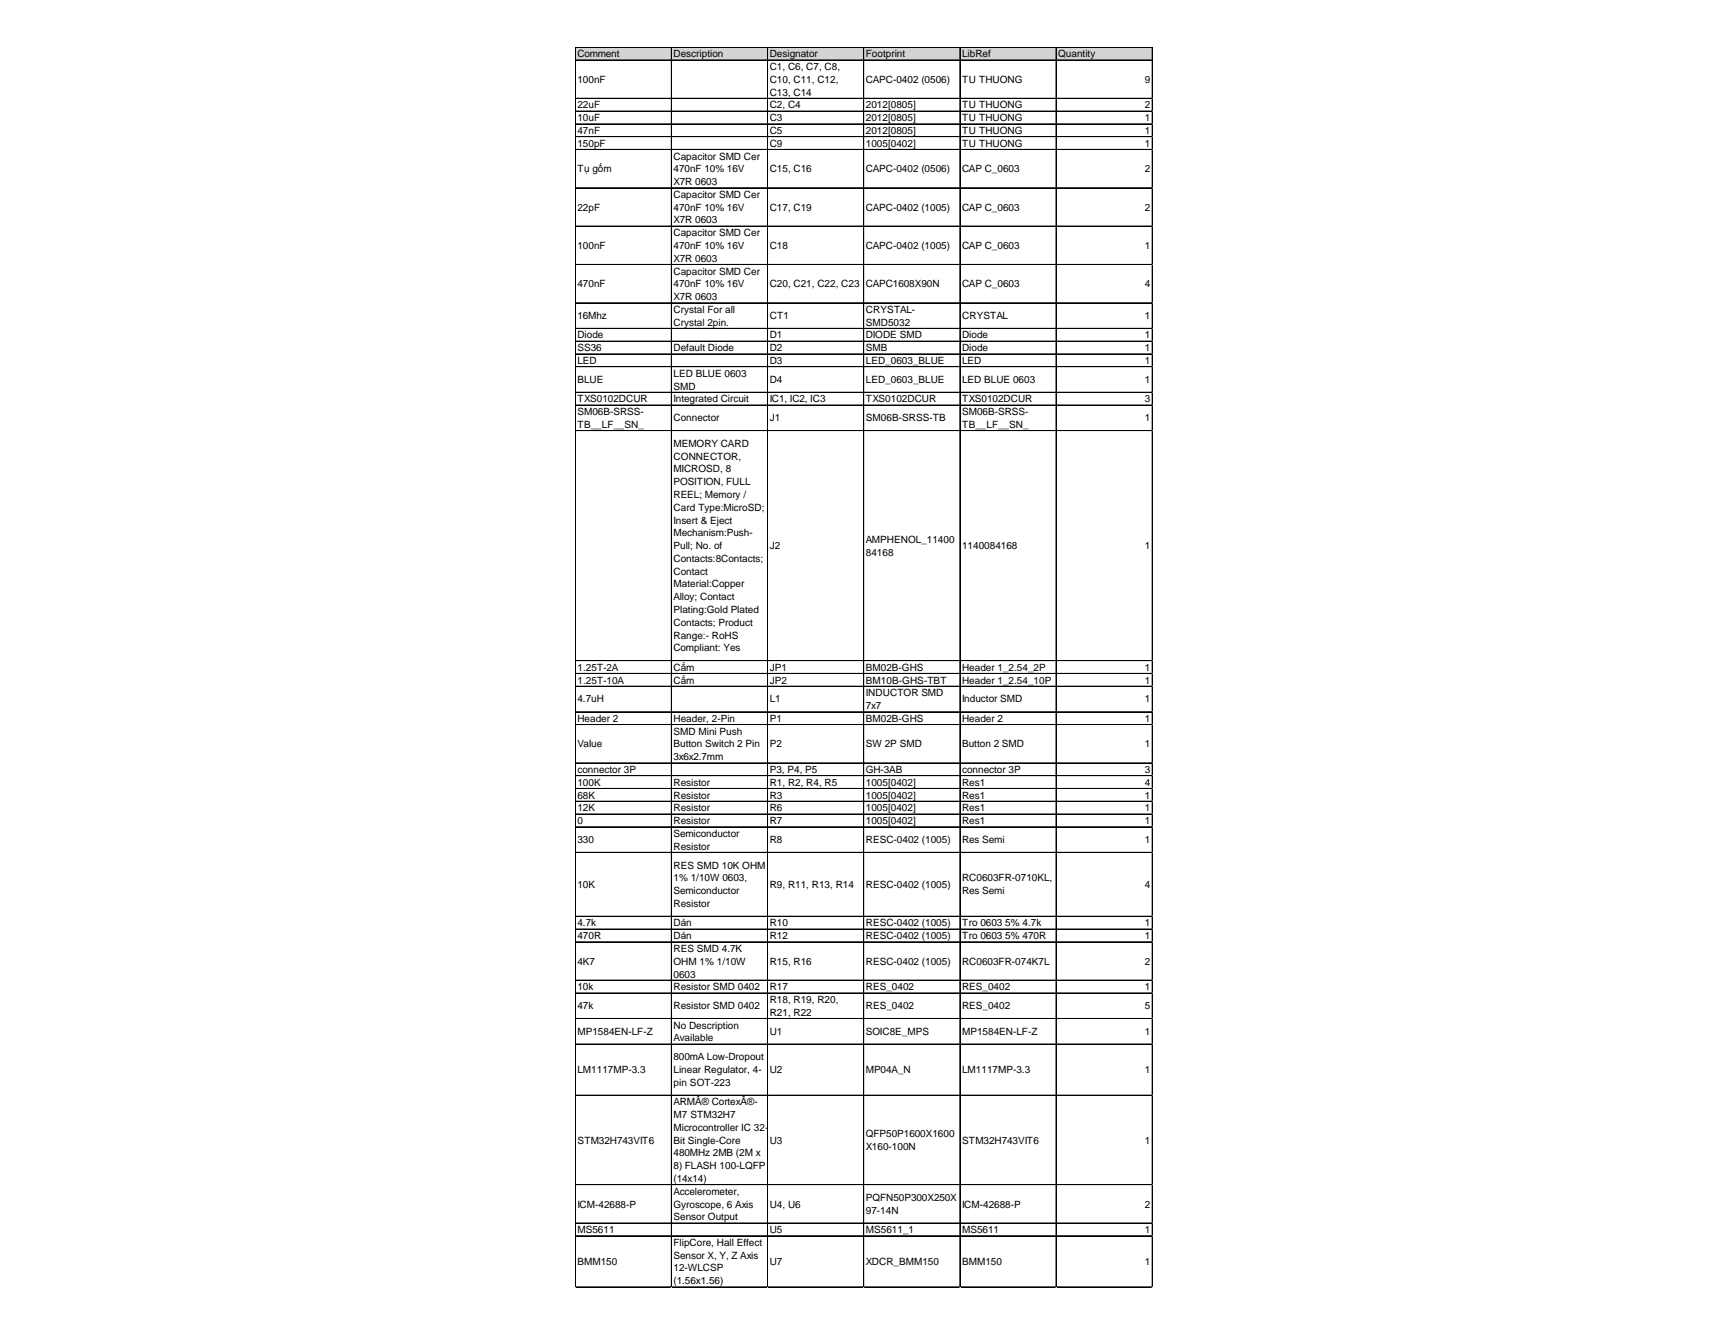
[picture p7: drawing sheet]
<svg xmlns="http://www.w3.org/2000/svg" width="279mm" height="216mm" viewBox="0 0 279 216" stroke-linecap="round" stroke-linejoin="round" font-family="sans-serif">
<defs><g id="words">
<g font-size="1.6">
<text x="93.3" y="9.3">Comment</text>
<text x="108.8" y="9.3">Description</text>
<text x="124.3" y="9.3">Designator</text>
<text x="124.3" y="11.3">C1, C6, C7, C8,</text>
<text x="139.8" y="9.3">Footprint</text>
<text x="155.4" y="9.3">LibRef</text>
<text x="170.9" y="9.3">Quantity</text>
<text x="93.3" y="13.4">100nF</text>
<text x="93.3" y="17.5">22uF</text>
<text x="124.3" y="13.4">C10, C11, C12,</text>
<text x="124.3" y="15.4">C13, C14</text>
<text x="124.3" y="17.5">C2, C4</text>
<text x="139.8" y="13.4">CAPC-0402 (0506)</text>
<text x="139.8" y="17.5">2012[0805]</text>
<text x="155.4" y="13.4">TU THUONG</text>
<text x="155.4" y="17.5">TU THUONG</text>
<text x="184.9" y="13.4">9</text>
<text x="184.9" y="17.5">2</text>
<text x="93.3" y="19.6">10uF</text>
<text x="93.3" y="21.6">47nF</text>
<text x="93.3" y="23.7">150pF</text>
<text x="124.3" y="19.6">C3</text>
<text x="124.3" y="21.6">C5</text>
<text x="124.3" y="23.7">C9</text>
<text x="139.8" y="19.6">2012[0805]</text>
<text x="139.8" y="21.6">2012[0805]</text>
<text x="139.8" y="23.7">1005[0402]</text>
<text x="155.4" y="19.6">TU THUONG</text>
<text x="155.4" y="21.6">TU THUONG</text>
<text x="155.4" y="23.7">TU THUONG</text>
<text x="184.9" y="19.6">1</text>
<text x="184.9" y="21.6">1</text>
<text x="184.9" y="23.7">1</text>
<text x="93.3" y="27.8">Tụ gốm</text>
<text x="108.8" y="25.8">Capacitor SMD Cer</text>
<text x="108.8" y="27.8">470nF 10% 16V</text>
<text x="108.8" y="29.9">X7R 0603</text>
<text x="124.3" y="27.8">C15, C16</text>
<text x="139.8" y="27.8">CAPC-0402 (0506)</text>
<text x="155.4" y="27.8">CAP C_0603</text>
<text x="184.9" y="27.8">2</text>
<text x="93.3" y="34">22pF</text>
<text x="108.8" y="32">Capacitor SMD Cer</text>
<text x="108.8" y="34">470nF 10% 16V</text>
<text x="124.3" y="34">C17, C19</text>
<text x="139.8" y="34">CAPC-0402 (1005)</text>
<text x="155.4" y="34">CAP C_0603</text>
<text x="184.9" y="34">2</text>
<text x="93.3" y="40.2">100nF</text>
<text x="108.8" y="36.1">X7R 0603</text>
<text x="108.8" y="38.1">Capacitor SMD Cer</text>
<text x="108.8" y="40.2">470nF 10% 16V</text>
<text x="124.3" y="40.2">C18</text>
<text x="139.8" y="40.2">CAPC-0402 (1005)</text>
<text x="155.4" y="40.2">CAP C_0603</text>
<text x="184.9" y="40.2">1</text>
<text x="93.3" y="46.4">470nF</text>
<text x="108.8" y="42.3">X7R 0603</text>
<text x="108.8" y="44.3">Capacitor SMD Cer</text>
<text x="108.8" y="46.4">470nF 10% 16V</text>
<text x="124.3" y="46.4">C20, C21, C22, C23</text>
<text x="139.8" y="46.4">CAPC1608X90N</text>
<text x="155.4" y="46.4">CAP C_0603</text>
<text x="184.9" y="46.4">4</text>
<text x="93.3" y="51.5">16Mhz</text>
<text x="108.8" y="48.5">X7R 0603</text>
<text x="108.8" y="50.5">Crystal For all</text>
<text x="108.8" y="52.6">Crystal 2pin.</text>
<text x="124.3" y="51.5">CT1</text>
<text x="139.8" y="50.5">CRYSTAL-</text>
<text x="139.8" y="52.6">SMD5032</text>
<text x="155.4" y="51.5">CRYSTAL</text>
<text x="184.9" y="51.5">1</text>
<text x="93.3" y="54.7">Diode</text>
<text x="93.3" y="56.7">SS36</text>
<text x="93.3" y="58.8">LED</text>
<text x="108.8" y="56.7">Default Diode</text>
<text x="124.3" y="54.7">D1</text>
<text x="124.3" y="56.7">D2</text>
<text x="124.3" y="58.8">D3</text>
<text x="139.8" y="54.7">DIODE SMD</text>
<text x="139.8" y="56.7">SMB</text>
<text x="139.8" y="58.8">LED_0603_BLUE</text>
<text x="155.4" y="54.7">Diode</text>
<text x="155.4" y="56.7">Diode</text>
<text x="155.4" y="58.8">LED</text>
<text x="184.9" y="54.7">1</text>
<text x="184.9" y="56.7">1</text>
<text x="184.9" y="58.8">1</text>
<text x="93.3" y="61.8">BLUE</text>
<text x="93.3" y="65">TXS0102DCUR</text>
<text x="108.8" y="60.9">LED BLUE 0603</text>
<text x="108.8" y="62.9">SMD</text>
<text x="108.8" y="65">Integrated Circuit</text>
<text x="124.3" y="61.8">D4</text>
<text x="124.3" y="65">IC1, IC2, IC3</text>
<text x="139.8" y="61.8">LED_0603_BLUE</text>
<text x="139.8" y="65">TXS0102DCUR</text>
<text x="155.4" y="61.8">LED BLUE 0603</text>
<text x="155.4" y="65">TXS0102DCUR</text>
<text x="184.9" y="61.8">1</text>
<text x="184.9" y="65">3</text>
<text x="93.3" y="67">SM06B-SRSS-</text>
<text x="93.3" y="69.1">TB__LF__SN_</text>
<text x="108.8" y="68">Connector</text>
<text x="124.3" y="68">J1</text>
<text x="139.8" y="68">SM06B-SRSS-TB</text>
<text x="155.4" y="67">SM06B-SRSS-</text>
<text x="155.4" y="69.1">TB__LF__SN_</text>
<text x="184.9" y="68">1</text>
<text x="108.8" y="72.2">MEMORY CARD</text>
<text x="108.8" y="74.2">CONNECTOR,</text>
<text x="108.8" y="76.3">MICROSD, 8</text>
<text x="108.8" y="78.3">POSITION, FULL</text>
<text x="108.8" y="80.4">REEL; Memory /</text>
<text x="108.8" y="82.5">Card Type:MicroSD;</text>
<text x="108.8" y="84.5">Insert &amp; Eject</text>
<text x="108.8" y="86.6">Mechanism:Push-</text>
<text x="108.8" y="88.7">Pull; No. of</text>
<text x="124.3" y="88.7">J2</text>
<text x="139.8" y="87.7">AMPHENOL_11400</text>
<text x="139.8" y="89.7">84168</text>
<text x="155.4" y="88.7">1140084168</text>
<text x="184.9" y="88.7">1</text>
<text x="108.8" y="90.7">Contacts:8Contacts;</text>
<text x="108.8" y="92.8">Contact</text>
<text x="108.8" y="94.9">Material:Copper</text>
<text x="108.8" y="96.9">Alloy; Contact</text>
<text x="108.8" y="99">Plating:Gold Plated</text>
<text x="108.8" y="101.1">Contacts; Product</text>
<text x="108.8" y="103.1">Range:- RoHS</text>
<text x="108.8" y="105.2">Compliant: Yes</text>
<text x="93.3" y="108.3">1.25T-2A</text>
<text x="93.3" y="110.4">1.25T-10A</text>
<text x="93.3" y="113.4">4.7uH</text>
<text x="108.8" y="108.3">Cắm</text>
<text x="108.8" y="110.4">Cắm</text>
<text x="124.3" y="108.3">JP1</text>
<text x="124.3" y="110.4">JP2</text>
<text x="124.3" y="113.4">L1</text>
<text x="139.8" y="108.3">BM02B-GHS</text>
<text x="139.8" y="110.4">BM10B-GHS-TBT</text>
<text x="139.8" y="112.4">INDUCTOR SMD</text>
<text x="155.4" y="108.3">Header 1_2.54_2P</text>
<text x="155.4" y="110.4">Header 1_2.54_10P</text>
<text x="155.4" y="113.4">Inductor SMD</text>
<text x="184.9" y="108.3">1</text>
<text x="184.9" y="110.4">1</text>
<text x="184.9" y="113.4">1</text>
<text x="93.3" y="116.6">Header 2</text>
<text x="108.8" y="116.6">Header, 2-Pin</text>
<text x="108.8" y="118.6">SMD Mini Push</text>
<text x="124.3" y="116.6">P1</text>
<text x="139.8" y="114.5">7x7</text>
<text x="139.8" y="116.6">BM02B-GHS</text>
<text x="155.4" y="116.6">Header 2</text>
<text x="184.9" y="116.6">1</text>
<text x="93.3" y="120.7">Value</text>
<text x="93.3" y="124.8">connector 3P</text>
<text x="108.8" y="120.7">Button Switch 2 Pin</text>
<text x="108.8" y="122.8">3x6x2.7mm</text>
<text x="124.3" y="120.7">P2</text>
<text x="124.3" y="124.8">P3, P4, P5</text>
<text x="139.8" y="120.7">SW 2P SMD</text>
<text x="139.8" y="124.8">GH-3AB</text>
<text x="155.4" y="120.7">Button 2 SMD</text>
<text x="155.4" y="124.8">connector 3P</text>
<text x="184.9" y="120.7">1</text>
<text x="184.9" y="124.8">3</text>
<text x="93.3" y="126.9">100K</text>
<text x="93.3" y="129">68K</text>
<text x="93.3" y="131">12K</text>
<text x="108.8" y="126.9">Resistor</text>
<text x="108.8" y="129">Resistor</text>
<text x="108.8" y="131">Resistor</text>
<text x="124.3" y="126.9">R1, R2, R4, R5</text>
<text x="124.3" y="129">R3</text>
<text x="124.3" y="131">R6</text>
<text x="139.8" y="126.9">1005[0402]</text>
<text x="139.8" y="129">1005[0402]</text>
<text x="139.8" y="131">1005[0402]</text>
<text x="155.4" y="126.9">Res1</text>
<text x="155.4" y="129">Res1</text>
<text x="155.4" y="131">Res1</text>
<text x="184.9" y="126.9">4</text>
<text x="184.9" y="129">1</text>
<text x="184.9" y="131">1</text>
<text x="93.3" y="133.1">0</text>
<text x="93.3" y="136.1">330</text>
<text x="108.8" y="133.1">Resistor</text>
<text x="108.8" y="135.1">Semiconductor</text>
<text x="108.8" y="137.2">Resistor</text>
<text x="124.3" y="133.1">R7</text>
<text x="124.3" y="136.1">R8</text>
<text x="139.8" y="133.1">1005[0402]</text>
<text x="139.8" y="136.1">RESC-0402 (1005)</text>
<text x="155.4" y="133.1">Res1</text>
<text x="155.4" y="136.1">Res Semi</text>
<text x="184.9" y="133.1">1</text>
<text x="184.9" y="136.1">1</text>
<text x="93.3" y="143.4">10K</text>
<text x="108.8" y="140.3">RES SMD 10K OHM</text>
<text x="108.8" y="142.3">1% 1/10W 0603,</text>
<text x="124.3" y="143.4">R9, R11, R13, R14</text>
<text x="139.8" y="143.4">RESC-0402 (1005)</text>
<text x="155.4" y="142.3">RC0603FR-0710KL,</text>
<text x="184.9" y="143.4">4</text>
<text x="93.3" y="149.6">4.7k</text>
<text x="108.8" y="144.4">Semiconductor</text>
<text x="108.8" y="146.5">Resistor</text>
<text x="108.8" y="149.6">Dán</text>
<text x="124.3" y="149.6">R10</text>
<text x="139.8" y="149.6">RESC-0402 (1005)</text>
<text x="155.4" y="144.4">Res Semi</text>
<text x="155.4" y="149.6">Tro 0603 5% 4.7k</text>
<text x="184.9" y="149.6">1</text>
<text x="93.3" y="151.7">470R</text>
<text x="93.3" y="155.8">4K7</text>
<text x="108.8" y="151.7">Dán</text>
<text x="108.8" y="153.7">RES SMD 4.7K</text>
<text x="108.8" y="155.8">OHM 1% 1/10W</text>
<text x="124.3" y="151.7">R12</text>
<text x="124.3" y="155.8">R15, R16</text>
<text x="139.8" y="151.7">RESC-0402 (1005)</text>
<text x="139.8" y="155.8">RESC-0402 (1005)</text>
<text x="155.4" y="151.7">Tro 0603 5% 470R</text>
<text x="155.4" y="155.8">RC0603FR-074K7L</text>
<text x="184.9" y="151.7">1</text>
<text x="184.9" y="155.8">2</text>
<text x="93.3" y="159.9">10k</text>
<text x="108.8" y="157.9">0603</text>
<text x="108.8" y="159.9">Resistor SMD 0402</text>
<text x="124.3" y="159.9">R17</text>
<text x="124.3" y="162">R18, R19, R20,</text>
<text x="139.8" y="159.9">RES_0402</text>
<text x="155.4" y="159.9">RES_0402</text>
<text x="184.9" y="159.9">1</text>
<text x="93.3" y="163">47k</text>
<text x="93.3" y="167.1">MP1584EN-LF-Z</text>
<text x="108.8" y="163">Resistor SMD 0402</text>
<text x="108.8" y="166.1">No Description</text>
<text x="124.3" y="164">R21, R22</text>
<text x="124.3" y="167.1">U1</text>
<text x="139.8" y="163">RES_0402</text>
<text x="139.8" y="167.1">SOIC8E_MPS</text>
<text x="155.4" y="163">RES_0402</text>
<text x="155.4" y="167.1">MP1584EN-LF-Z</text>
<text x="184.9" y="163">5</text>
<text x="184.9" y="167.1">1</text>
<text x="93.3" y="173.3">LM1117MP-3.3</text>
<text x="108.8" y="168.2">Available</text>
<text x="108.8" y="171.2">800mA Low-Dropout</text>
<text x="108.8" y="173.3">Linear Regulator, 4-</text>
<text x="124.3" y="173.3">U2</text>
<text x="139.8" y="173.3">MP04A_N</text>
<text x="155.4" y="173.3">LM1117MP-3.3</text>
<text x="184.9" y="173.3">1</text>
<text x="108.8" y="175.3">pin SOT-223</text>
<text x="108.8" y="178.5">ARMÂ® CortexÂ®-</text>
<text x="93.3" y="184.7">STM32H743VIT6</text>
<text x="108.8" y="180.6">M7 STM32H7</text>
<text x="108.8" y="182.6">Microcontroller IC 32-</text>
<text x="108.8" y="184.7">Bit Single-Core</text>
<text x="124.3" y="184.7">U3</text>
<text x="139.8" y="183.6">QFP50P1600X1600</text>
<text x="139.8" y="185.7">X160-100N</text>
<text x="155.4" y="184.7">STM32H743VIT6</text>
<text x="184.9" y="184.7">1</text>
<text x="108.8" y="186.7">480MHz 2MB (2M x</text>
<text x="108.8" y="188.8">8) FLASH 100-LQFP</text>
<text x="108.8" y="190.9">(14x14)</text>
<text x="93.3" y="195">ICM-42688-P</text>
<text x="108.8" y="192.9">Accelerometer,</text>
<text x="108.8" y="195">Gyroscope, 6 Axis</text>
<text x="108.8" y="197.1">Sensor Output</text>
<text x="124.3" y="195">U4, U6</text>
<text x="139.8" y="193.9">PQFN50P300X250X</text>
<text x="139.8" y="196">97-14N</text>
<text x="155.4" y="195">ICM-42688-P</text>
<text x="184.9" y="195">2</text>
<text x="93.3" y="199.1">MS5611</text>
<text x="108.8" y="201.2">FlipCore, Hall Effect</text>
<text x="108.8" y="203.3">Sensor X, Y, Z Axis</text>
<text x="124.3" y="199.1">U5</text>
<text x="139.8" y="199.1">MS5611_1</text>
<text x="155.4" y="199.1">MS5611</text>
<text x="184.9" y="199.1">1</text>
<text x="93.3" y="204.2">BMM150</text>
<text x="108.8" y="205.3">12-WLCSP</text>
<text x="108.8" y="207.4">(1.56x1.56)</text>
<text x="124.3" y="204.2">U7</text>
<text x="139.8" y="204.2">XDCR_BMM150</text>
<text x="155.4" y="204.2">BMM150</text>
<text x="184.9" y="204.2">1</text>
</g>
</g></defs>
<path d="M92.9 7.7h93.3v2.1h-93.3z" fill="#d3d3d3"/>
<g fill="none" stroke="#000" stroke-width=".16">
<path d="M92.9 7.6v200.3M93 7.6h93.2M93 7.7h93.2M93 9.7h93.2M93 15.9h93.2M93 17.9h93.2M93 18h93.2M93 20h93.2M108.4 7.7v200.2M108.5 7.7v200.2M124 7.7v200.2M139.5 7.7v200.2"/>
<path d="M155 7.7v200.2M155.1 7.7v200.2M170.5 7.7v200.2M170.6 7.7v200.2M186.1 7.7v200.2M93 22.1h93.2M93 24.1h93.2M93 24.2h93.2M93 30.3h93.2M93 30.4h93.2M93 36.5h93.2M93 36.6h93.2"/>
<path d="M93 42.7h93.2M93 48.9h93.2M93 53h93.2M93 53.1h93.2M93 55.1h93.2M93 57.1h93.2M93 57.2h93.2M93 59.2h93.2M93 59.3h93.2M93 63.3h93.2M93 63.4h93.2M93 65.4h93.2"/>
<path d="M93 69.5h93.2M93 69.6h93.2M93 106.7h93.2M93 108.7h93.2M93 108.8h93.2M93 110.8h93.2M93 110.9h93.2M93 114.9h93.2M93 115h93.2M93 117h93.2M93 123.2h93.2M93 125.3h93.2"/>
<path d="M93 127.3h93.2M93 127.4h93.2M93 129.4h93.2M93 131.4h93.2M93 131.5h93.2M93 133.5h93.2M93 133.6h93.2M93 137.6h93.2M93 137.7h93.2M93 148h93.2M93 150h93.2M93 150.1h93.2"/>
<path d="M93 152.1h93.2M93 158.3h93.2M93 160.3h93.2M93 160.4h93.2M93 164.5h93.2M93 168.6h93.2M93 176.8h93.2M93 176.9h93.2M93 191.3h93.2M93 197.5h93.2M93 199.5h93.2M93 199.6h93.2"/>
<path d="M93 207.8h93.2"/>
</g>
<path d="M92.9 207.9h.1" fill="none" stroke="#dadcdd" stroke-width=".16"/>
<path d="M92.9 207.9h.1z" fill="#dadcdd"/>
<path d="M108.4 207.9h.1" fill="none" stroke="#dadcdd" stroke-width=".16"/>
<path d="M108.4 207.9h.1z" fill="#dadcdd"/>
<path d="M124 207.9h.1" fill="none" stroke="#dadcdd" stroke-width=".16"/>
<path d="M139.5 207.9h.1" fill="none" stroke="#dadcdd" stroke-width=".16"/>
<path d="M139.5 207.9h.1z" fill="#dadcdd"/>
<path d="M155 207.9h.1" fill="none" stroke="#dadcdd" stroke-width=".16"/>
<path d="M155 207.9h.1z" fill="#dadcdd"/>
<path d="M170.5 207.9h.1" fill="none" stroke="#dadcdd" stroke-width=".16"/>
<path d="M170.5 207.9h.1z" fill="#dadcdd"/>
<path d="M186.1 207.9h.1" fill="none" stroke="#dadcdd" stroke-width=".16"/>
<path d="M186.1 207.9h.1z" fill="#dadcdd"/>
<path d="M186.2 15.9h.1" fill="none" stroke="#dadcdd" stroke-width=".16"/>
<path d="M186.2 15.9v.1z" fill="#dadcdd"/>
<path d="M186.2 17.9h.1" fill="none" stroke="#dadcdd" stroke-width=".16"/>
<path d="M186.2 17.9v.1z" fill="#dadcdd"/>
<path d="M186.2 20h.1" fill="none" stroke="#dadcdd" stroke-width=".16"/>
<path d="M186.2 20v.1z" fill="#dadcdd"/>
<path d="M186.2 22.1h.1" fill="none" stroke="#dadcdd" stroke-width=".16"/>
<path d="M186.2 22.1v.1z" fill="#dadcdd"/>
<path d="M186.2 24.1h.1" fill="none" stroke="#dadcdd" stroke-width=".16"/>
<path d="M186.2 24.1v.1z" fill="#dadcdd"/>
<path d="M186.2 30.3h.1" fill="none" stroke="#dadcdd" stroke-width=".16"/>
<path d="M186.2 30.3v.1z" fill="#dadcdd"/>
<path d="M186.2 36.5h.1" fill="none" stroke="#dadcdd" stroke-width=".16"/>
<path d="M186.2 36.5v.1z" fill="#dadcdd"/>
<path d="M186.2 42.7h.1" fill="none" stroke="#dadcdd" stroke-width=".16"/>
<path d="M186.2 42.7v.1z" fill="#dadcdd"/>
<path d="M186.2 48.9h.1" fill="none" stroke="#dadcdd" stroke-width=".16"/>
<path d="M186.2 48.9v.1z" fill="#dadcdd"/>
<path d="M186.2 53h.1" fill="none" stroke="#dadcdd" stroke-width=".16"/>
<path d="M186.2 53v.1z" fill="#dadcdd"/>
<path d="M186.2 55.1h.1" fill="none" stroke="#dadcdd" stroke-width=".16"/>
<path d="M186.2 55.1v.1z" fill="#dadcdd"/>
<path d="M186.2 57.1h.1" fill="none" stroke="#dadcdd" stroke-width=".16"/>
<path d="M186.2 57.1v.1z" fill="#dadcdd"/>
<path d="M186.2 59.2h.1" fill="none" stroke="#dadcdd" stroke-width=".16"/>
<path d="M186.2 59.2v.1z" fill="#dadcdd"/>
<path d="M186.2 63.3h.1" fill="none" stroke="#dadcdd" stroke-width=".16"/>
<path d="M186.2 63.3v.1z" fill="#dadcdd"/>
<path d="M186.2 65.4h.1" fill="none" stroke="#dadcdd" stroke-width=".16"/>
<path d="M186.2 65.4v.1z" fill="#dadcdd"/>
<path d="M186.2 69.5h.1" fill="none" stroke="#dadcdd" stroke-width=".16"/>
<path d="M186.2 69.5v.1z" fill="#dadcdd"/>
<path d="M186.2 106.7h.1" fill="none" stroke="#dadcdd" stroke-width=".16"/>
<path d="M186.2 106.7v.1z" fill="#dadcdd"/>
<path d="M186.2 108.7h.1" fill="none" stroke="#dadcdd" stroke-width=".16"/>
<path d="M186.2 108.7v.1z" fill="#dadcdd"/>
<path d="M186.2 110.8h.1" fill="none" stroke="#dadcdd" stroke-width=".16"/>
<path d="M186.2 110.8v.1z" fill="#dadcdd"/>
<path d="M186.2 114.9h.1" fill="none" stroke="#dadcdd" stroke-width=".16"/>
<path d="M186.2 114.9v.1z" fill="#dadcdd"/>
<path d="M186.2 117h.1" fill="none" stroke="#dadcdd" stroke-width=".16"/>
<path d="M186.2 117v.1z" fill="#dadcdd"/>
<path d="M186.2 123.2h.1" fill="none" stroke="#dadcdd" stroke-width=".16"/>
<path d="M186.2 123.2v.1z" fill="#dadcdd"/>
<path d="M186.2 125.3h.1" fill="none" stroke="#dadcdd" stroke-width=".16"/>
<path d="M186.2 127.3h.1" fill="none" stroke="#dadcdd" stroke-width=".16"/>
<path d="M186.2 127.3v.1z" fill="#dadcdd"/>
<path d="M186.2 129.4h.1" fill="none" stroke="#dadcdd" stroke-width=".16"/>
<path d="M186.2 129.4v.1z" fill="#dadcdd"/>
<path d="M186.2 131.4h.1" fill="none" stroke="#dadcdd" stroke-width=".16"/>
<path d="M186.2 131.4v.1z" fill="#dadcdd"/>
<path d="M186.2 133.5h.1" fill="none" stroke="#dadcdd" stroke-width=".16"/>
<path d="M186.2 133.5v.1z" fill="#dadcdd"/>
<path d="M186.2 137.6h.1" fill="none" stroke="#dadcdd" stroke-width=".16"/>
<path d="M186.2 137.6v.1z" fill="#dadcdd"/>
<path d="M186.2 148h.1" fill="none" stroke="#dadcdd" stroke-width=".16"/>
<path d="M186.2 150h.1" fill="none" stroke="#dadcdd" stroke-width=".16"/>
<path d="M186.2 150v.1z" fill="#dadcdd"/>
<path d="M186.2 152.1h.1" fill="none" stroke="#dadcdd" stroke-width=".16"/>
<path d="M186.2 152.1v.1z" fill="#dadcdd"/>
<path d="M186.2 158.3h.1" fill="none" stroke="#dadcdd" stroke-width=".16"/>
<path d="M186.2 158.3v.1z" fill="#dadcdd"/>
<path d="M186.2 160.3h.1" fill="none" stroke="#dadcdd" stroke-width=".16"/>
<path d="M186.2 160.3v.1z" fill="#dadcdd"/>
<path d="M186.2 164.5h.1" fill="none" stroke="#dadcdd" stroke-width=".16"/>
<path d="M186.2 164.5v.1z" fill="#dadcdd"/>
<path d="M186.2 168.6h.1" fill="none" stroke="#dadcdd" stroke-width=".16"/>
<path d="M186.2 168.6v.1z" fill="#dadcdd"/>
<path d="M186.2 176.8h.1" fill="none" stroke="#dadcdd" stroke-width=".16"/>
<path d="M186.2 176.8v.1z" fill="#dadcdd"/>
<path d="M186.2 191.3h.1" fill="none" stroke="#dadcdd" stroke-width=".16"/>
<path d="M186.2 191.3v.1z" fill="#dadcdd"/>
<path d="M186.2 197.5h.1" fill="none" stroke="#dadcdd" stroke-width=".16"/>
<path d="M186.2 197.5v.1z" fill="#dadcdd"/>
<path d="M186.2 199.5h.1" fill="none" stroke="#dadcdd" stroke-width=".16"/>
<path d="M186.2 199.5v.1z" fill="#dadcdd"/>
<path d="M186.2 207.8h.1" fill="none" stroke="#dadcdd" stroke-width=".16"/>
<path d="M186.2 207.8v.1z" fill="#dadcdd"/>
<use href="#words"/>
</svg>
